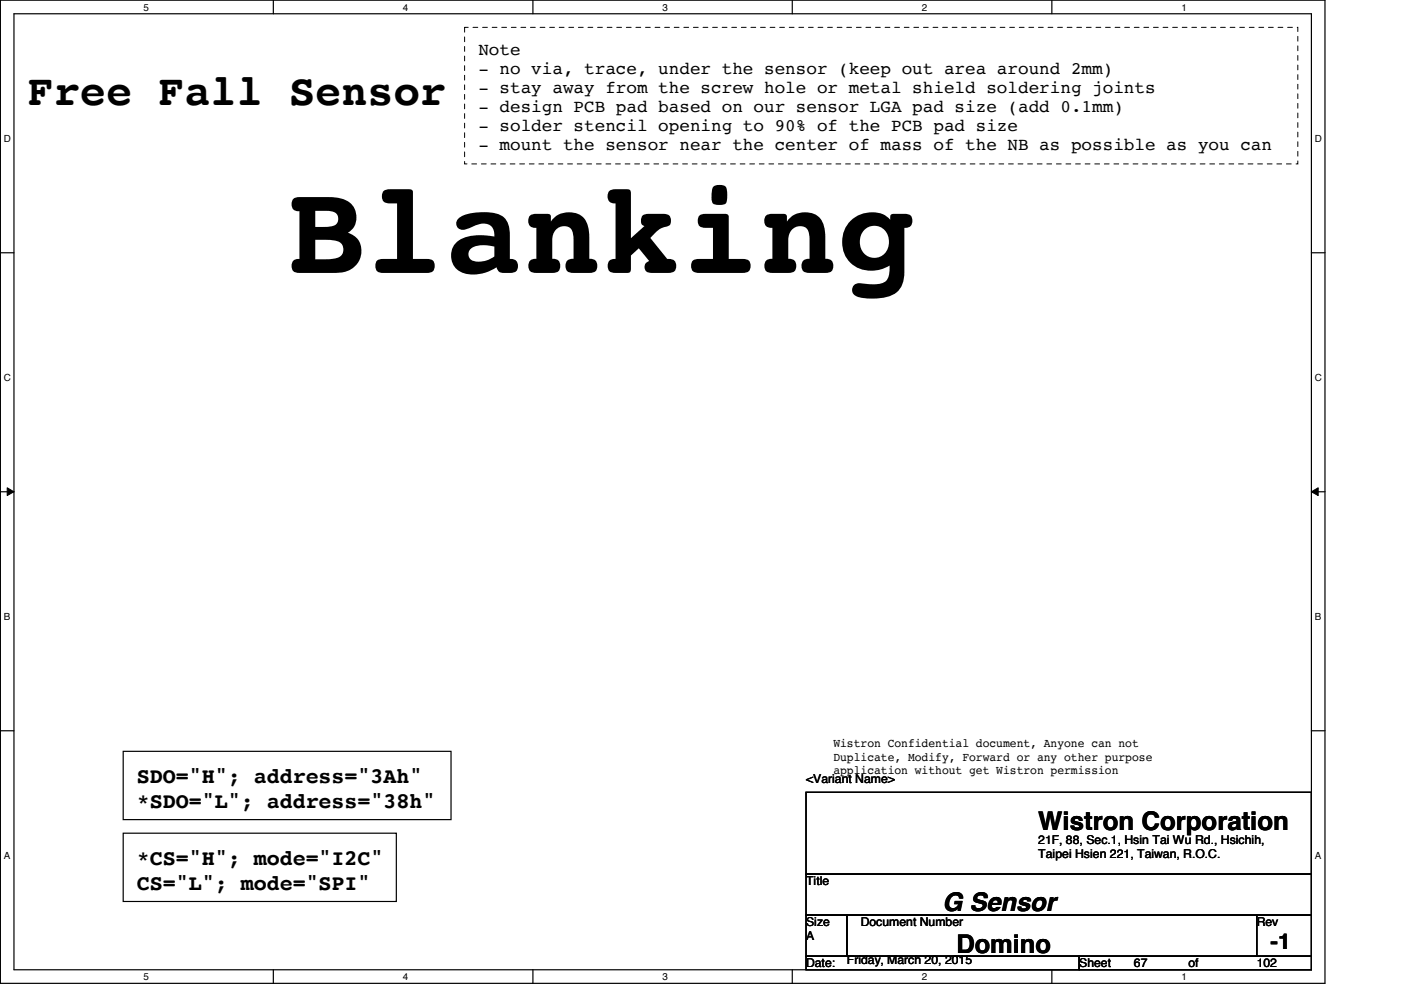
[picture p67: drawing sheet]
<svg xmlns="http://www.w3.org/2000/svg" width="297mm" height="210mm" viewBox="0 0 297 210" stroke-linecap="round" stroke-linejoin="round" font-family="sans-serif">
<defs><g id="words">
<text font-size="27.8" x="60.9" y="57.9">Blanking</text>
<text font-size="9.2" x="5.8" y="22.3">Free Fall Sensor</text>
<g font-size="5.5">
<text x="220.1" y="175.9">Wistron Corporation</text>
<text x="199.9" y="193.3">G Sensor</text>
<text x="202.8" y="202">Domino</text>
</g>
<g font-size="4.6">
<text x="29" y="166">SDO=&quot;H&quot;; address=&quot;3Ah&quot;</text>
<text x="29" y="171.3">*SDO=&quot;L&quot;; address=&quot;38h&quot;</text>
<text x="29" y="183.4">*CS=&quot;H&quot;; mode=&quot;I2C&quot;</text>
<text x="29" y="188.6">CS=&quot;L&quot;; mode=&quot;SPI&quot;</text>
<text x="269.4" y="201.2">-1</text>
</g>
<g font-size="3.7">
<text x="101.4" y="11.7">Note</text>
<text x="101.4" y="15.7">- no via, trace, under the sensor (keep out area around 2mm)</text>
<text x="101.4" y="19.8">- stay away from the screw hole or metal shield soldering joints</text>
<text x="101.4" y="23.8">- design PCB pad based on our sensor LGA pad size (add 0.1mm)</text>
<text x="101.4" y="27.8">- solder stencil opening to 90% of the PCB pad size</text>
<text x="101.4" y="31.8">- mount the sensor near the center of mass of the NB as possible as you can</text>
</g>
<g font-size="2.6">
<text x="176.7" y="158.5">Wistron Confidential document, Anyone can not</text>
<text x="176.7" y="161.2">Duplicate, Modify, Forward or any other purpose</text>
<text x="170.9" y="165.9">&lt;Variant Name&gt;</text>
<text x="176.7" y="164">application without get Wistron permission</text>
<text x="220.1" y="179">21F, 88, Sec.1, Hsin Tai Wu Rd., Hsichih,</text>
<text x="220.1" y="181.9">Taipei Hsien 221, Taiwan, R.O.C.</text>
<text x="170.9" y="187.7">Title</text>
<text x="170.9" y="196.3">Size</text>
<text x="182.5" y="196.3">Document Number</text>
<text x="266.4" y="196.3">Rev</text>
<text x="170.9" y="199.3">A</text>
<text x="170.9" y="205.1">Date:</text>
<text x="179.6" y="204.5">Friday, March 20, 2015</text>
<text x="228.8" y="205.1">Sheet</text>
<text x="240.4" y="205.1">67</text>
<text x="252" y="205.1">of</text>
<text x="266.4" y="205.1">102</text>
</g>
<g font-size="2.1">
<text x="30.4" y="2.2">5</text>
<text x="85.4" y="2.2">4</text>
<text x="140.5" y="2.2">3</text>
<text x="195.4" y="2.2">2</text>
<text x="250.5" y="2.2">1</text>
<text x=".8" y="30.1">D</text>
<text x="278.8" y="30.1">D</text>
<text x=".8" y="80.8">C</text>
<text x="278.8" y="80.8">C</text>
<text x=".8" y="131.5">B</text>
<text x="278.8" y="131.5">B</text>
<text x=".8" y="182.2">A</text>
<text x="278.8" y="182.2">A</text>
<text x="30.4" y="207.8">5</text>
<text x="85.4" y="207.8">4</text>
<text x="140.5" y="207.8">3</text>
<text x="195.4" y="207.8">2</text>
<text x="250.5" y="207.8">1</text>
</g>
</g></defs>
<path d="M.1 0h280.8v208.5h-280.8zM3 2.9h275v202.7h-275z" fill="none" stroke="#000" stroke-width=".25"/>
<g fill="#fff">
<path d="M30.4 .3h1.2v2.4h-1.2z"/>
<path d="M30.4 205.9h1.2v2.3h-1.2z"/>
</g>
<path d="M58 0v2.9M58 205.6v2.9" fill="none" stroke="#000" stroke-width=".25"/>
<g fill="#fff">
<path d="M85.4 .3h1.2v2.4h-1.2z"/>
<path d="M85.4 205.9h1.2v2.3h-1.2z"/>
</g>
<path d="M113 0v2.9M113 205.6v2.9" fill="none" stroke="#000" stroke-width=".25"/>
<g fill="#fff">
<path d="M140.5 .3h1.1v2.4h-1.1z"/>
<path d="M140.5 205.9h1.1v2.3h-1.1z"/>
</g>
<path d="M168 0v2.9M168 205.6v2.9" fill="none" stroke="#000" stroke-width=".25"/>
<g fill="#fff">
<path d="M195.4 .3h1.2v2.4h-1.2z"/>
<path d="M195.4 205.9h1.2v2.3h-1.2z"/>
</g>
<path d="M223 0v2.9M223 205.6v2.9" fill="none" stroke="#000" stroke-width=".25"/>
<g fill="#fff">
<path d="M250.5 .3h1.1v2.4h-1.1z"/>
<path d="M250.5 205.9h1.1v2.3h-1.1z"/>
<path d="M.8 28.2h1.5v2.4h-1.5z"/>
<path d="M278.8 28.2h1.4v2.4h-1.4z"/>
<path d="M.8 78.9h1.5v2.3h-1.5z"/>
<path d="M278.8 78.9h1.4v2.3h-1.4z"/>
</g>
<path d="M.1 53.6h2.9M278 53.6h2.9" fill="none" stroke="#000" stroke-width=".25"/>
<g fill="#fff">
<path d="M.8 129.6h1.4v2.3h-1.4z"/>
<path d="M278.8 129.6h1.3v2.3h-1.3z"/>
</g>
<path d="M.1 104.3h2.9M278 104.3h2.9" fill="none" stroke="#000" stroke-width=".25"/>
<path d="M1.5 103.4l1.5 .9-1.5 .8zM278 104.3l1.5-.9v1.7z" fill="#000"/>
<path d="M1.5 103.4l1.5 .9-1.5 .8zM278 104.3l1.5-.9v1.7z" fill="none" stroke="#000" stroke-width=".21"/>
<g fill="#fff">
<path d="M.8 180.3h1.4v2.3h-1.4z"/>
<path d="M278.8 180.3h1.3v2.3h-1.3z"/>
</g>
<path d="M.1 154.9h2.9M26.1 159.3h69.5v14.5h-69.5zM278 154.9h2.9M26.1 176.7h57.9v14.4h-57.9zM170.9 168h107.1v17.3h-107.1zM170.9 185.3h107.1v8.7h-107.1zM170.9 194h8.7v8.7h-8.7zM179.6 194h86.8v8.7h-86.8zM266.4 194h11.6v8.7h-11.6zM170.9 202.7h57.9v2.9h-57.9zM228.8 202.7h49.2v2.9h-49.2z" fill="none" stroke="#000" stroke-width=".25"/>
<path d="M98.5 5.8h176.7v29h-176.7z" fill="none" stroke="#000" stroke-width=".21" stroke-dasharray="1 1 1 1 1 1 1 1"/>
<use href="#words"/>
</svg>
